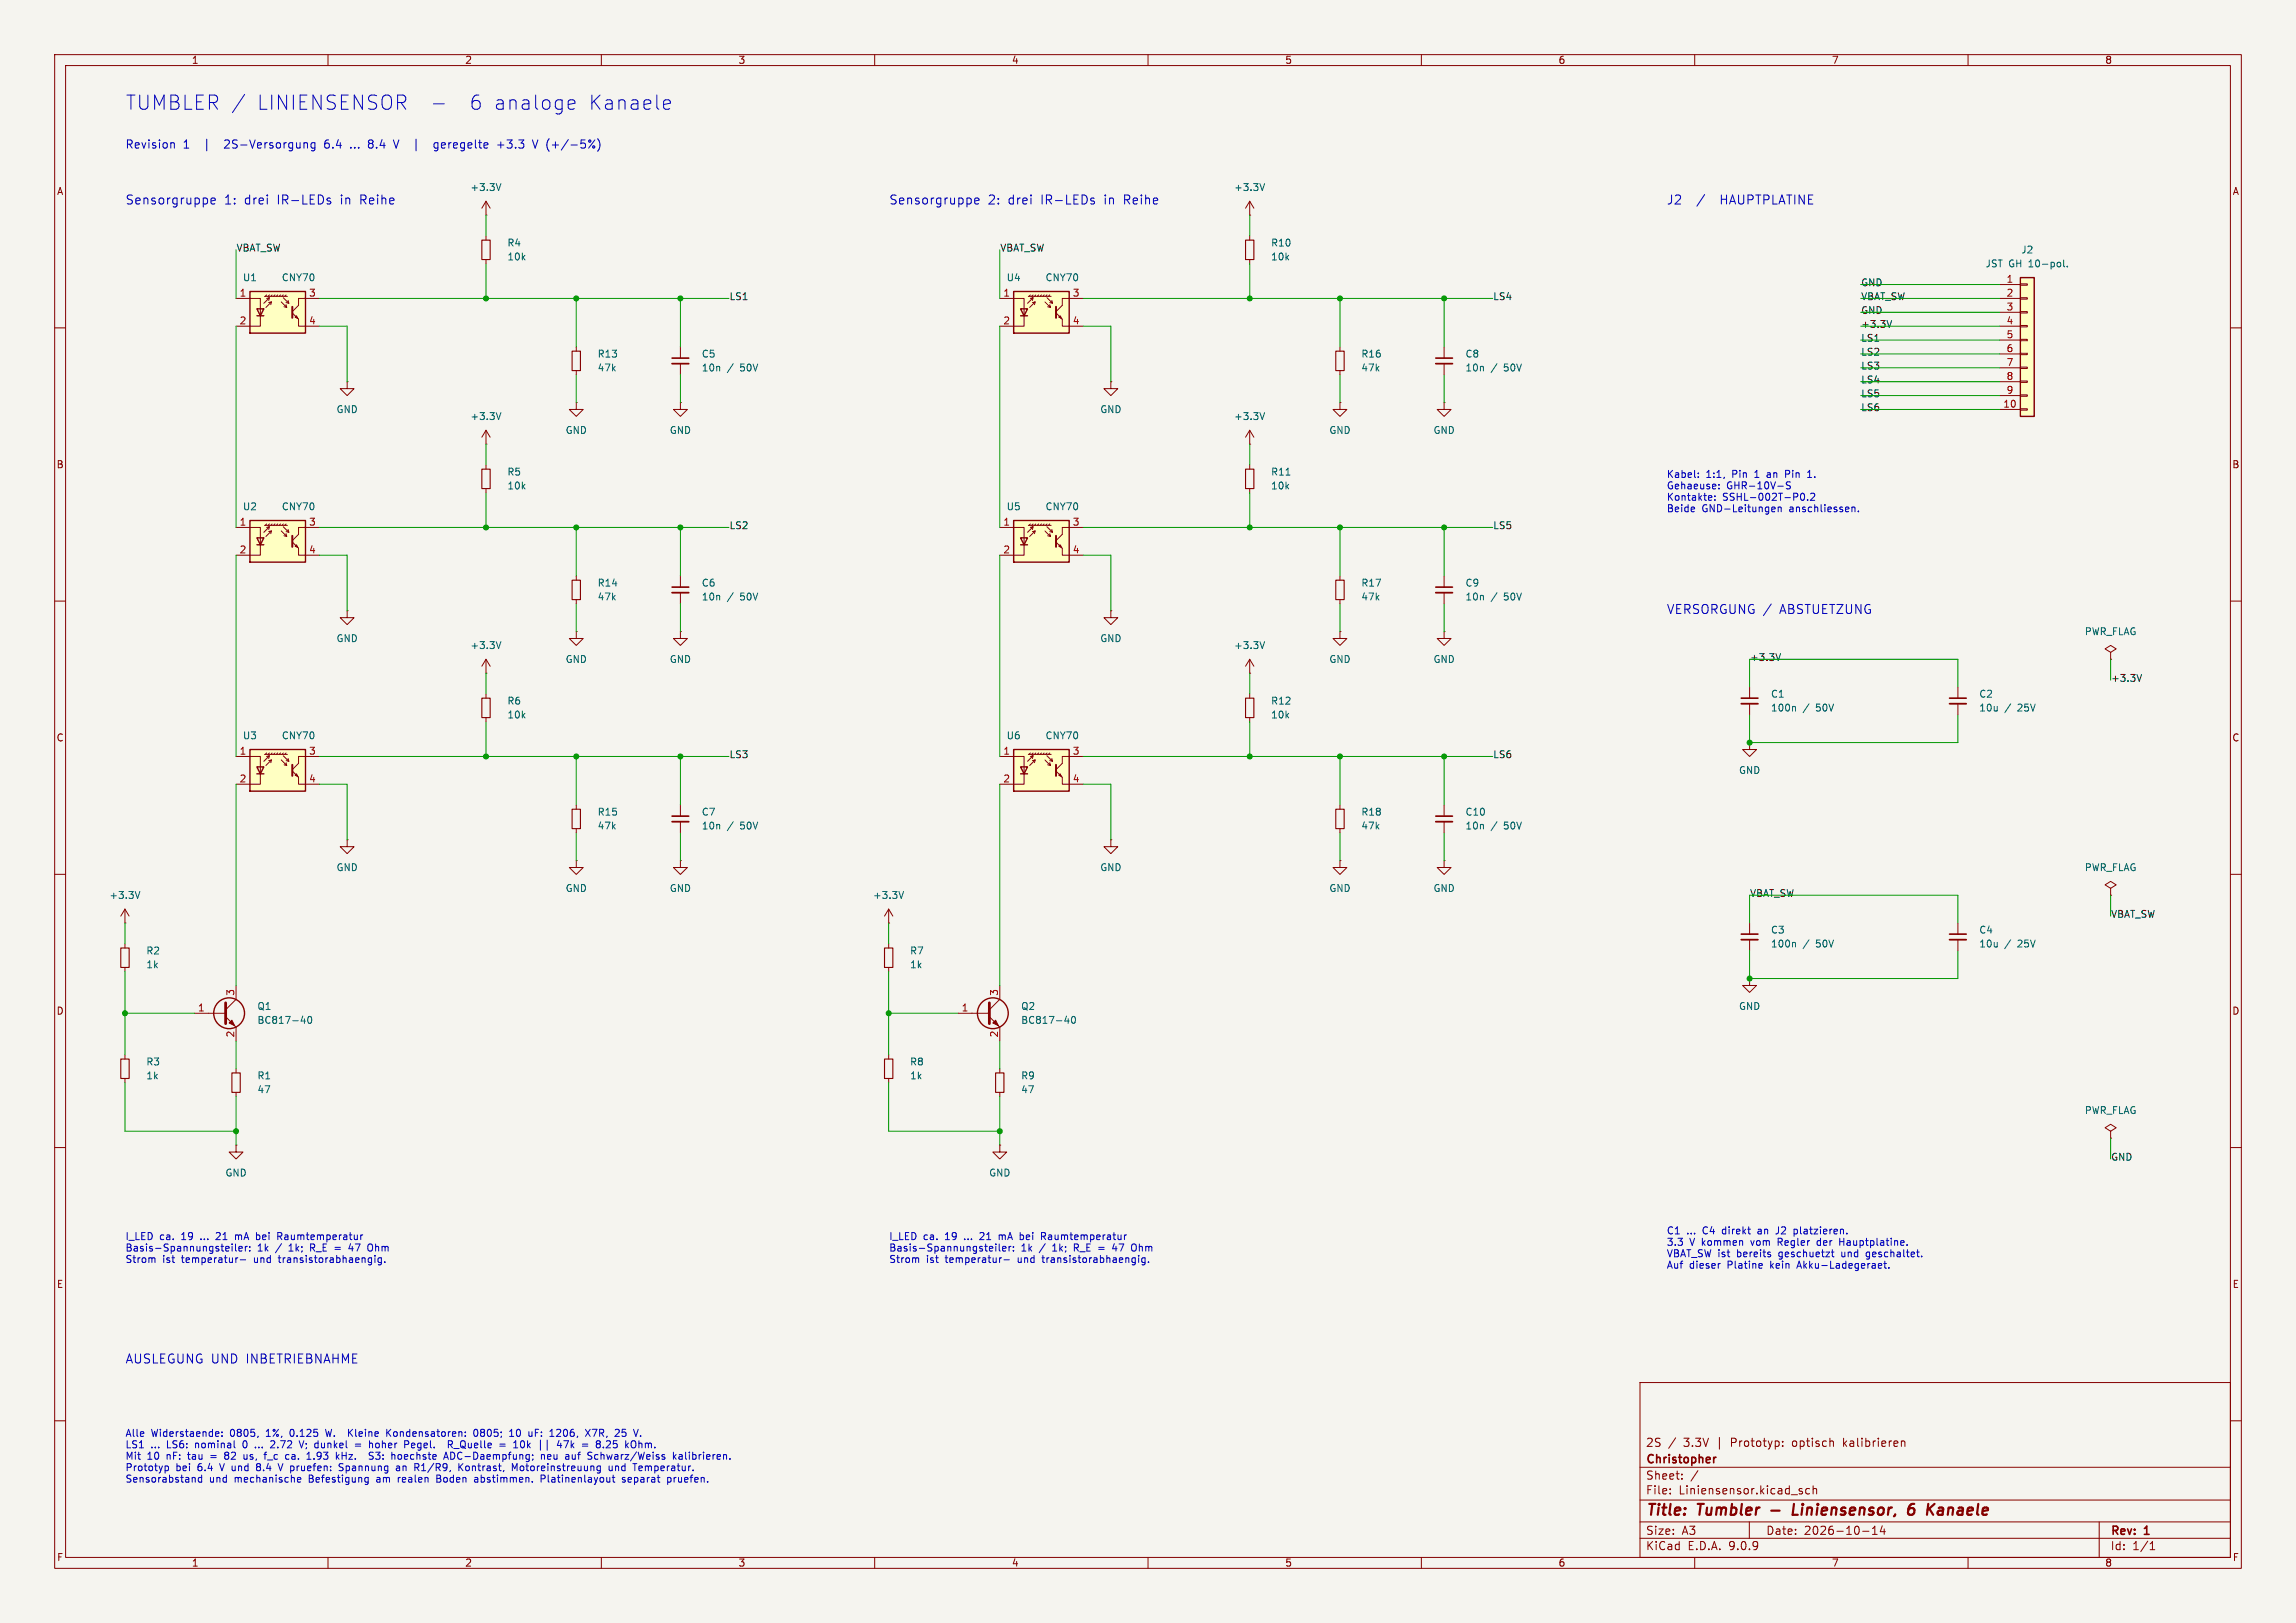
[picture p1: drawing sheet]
<svg xmlns="http://www.w3.org/2000/svg" width="420mm" height="297mm" viewBox="0 0 420 297" stroke-linecap="round" stroke-linejoin="round" font-family="sans-serif">
<defs><g id="words">
<g font-size="3.6" fill="#0000c2">
<text x="22.9" y="20.3">TUMBLER /</text>
<text x="46.8" y="20.3">LINIENSENSOR</text>
<text x="85.4" y="20.3">6 analoge</text>
<text x="107" y="20.3">Kanaele</text>
</g>
<g font-size="2.8" fill="#840000">
<text x="301" y="277.9">Title:</text>
<text x="310.6" y="277.9">Tumbler</text>
<text x="329.6" y="277.9">Liniensensor,</text>
<text x="351.5" y="277.9">6</text>
<text x="355.8" y="277.9">Kanaele</text>
</g>
<g font-size="2.3" fill="#0000c2">
<text x="22.9" y="37.6">Sensorgruppe</text>
<text x="41" y="37.6">1:</text>
<text x="44.7" y="37.6">drei</text>
<text x="50.8" y="37.6">IR-LEDs</text>
<text x="62.5" y="37.6">in</text>
<text x="66.2" y="37.6">Reihe</text>
<text x="162.6" y="37.6">Sensorgruppe</text>
<text x="180.7" y="37.6">2:</text>
<text x="184.4" y="37.6">drei</text>
<text x="190.5" y="37.6">IR-LEDs</text>
<text x="202.2" y="37.6">in</text>
<text x="205.9" y="37.6">Reihe</text>
<text x="304.8" y="37.6">J2</text>
<text x="310.4" y="37.6">/</text>
<text x="314.9" y="37.6">HAUPTPLATINE</text>
<text x="304.8" y="112.6">VERSORGUNG /</text>
<text x="325.6" y="112.6">ABSTUETZUNG</text>
<text x="22.9" y="249.7">AUSLEGUNG UND INBETRIEBNAHME</text>
</g>
<g font-size="2.1" fill="#0000c2">
<text x="22.9" y="27.4">Revision</text>
<text x="33.4" y="27.4">1</text>
<text x="37.5" y="27.4">|</text>
<text x="41.5" y="27.4">2S-Versorgung</text>
<text x="59.9" y="27.4">6.4</text>
<text x="64.8" y="27.4">...</text>
<text x="68.3" y="27.4">8.4</text>
<text x="73.1" y="27.4">V</text>
<text x="81" y="27.4">geregelte</text>
<text x="92.8" y="27.4">+3.3</text>
<text x="99.5" y="27.4">V (+/-5%)</text>
</g>
<g font-size="2.1" fill="#840000">
<text x="301" y="268.2">Christopher</text>
<text x="301" y="265">2S</text>
<text x="308" y="265">3.3V</text>
<text x="314.2" y="265">|</text>
<text x="316.9" y="265">Prototyp:</text>
<text x="328.3" y="265">optisch</text>
<text x="337.7" y="265">kalibrieren</text>
<text x="301" y="273.7">File:</text>
<text x="301" y="271">Sheet:</text>
<text x="307.1" y="273.7">Liniensensor.kicad_sch</text>
<text x="301" y="281.1">Size:</text>
<text x="307.6" y="281.1">A3</text>
<text x="323" y="281.1">Date:</text>
<text x="330" y="281.1">2026-10-14</text>
<text x="386" y="281.3">Rev:</text>
<text x="392.4" y="281.3">1</text>
<text x="301" y="283.9">KiCad</text>
<text x="308.7" y="283.9">E.D.A.</text>
<text x="316.3" y="283.9">9.0.9</text>
<text x="386" y="283.9">Id:</text>
<text x="390.1" y="283.9">1/1</text>
</g>
<g font-size="1.8" fill="#840000">
<text x="35" y="11.9">1</text>
<text x="85" y="11.9">2</text>
<text x="135" y="11.9">3</text>
<text x="185" y="11.9">4</text>
<text x="235" y="11.9">5</text>
<text x="285" y="11.9">6</text>
<text x="335" y="11.9">7</text>
<text x="385" y="11.9">8</text>
<text x="10.3" y="35.9">A</text>
<text x="408.3" y="35.9">A</text>
<text x="10.3" y="85.9">B</text>
<text x="408.2" y="85.9">B</text>
<text x="10.3" y="135.9">C</text>
<text x="408.2" y="135.9">C</text>
<text x="10.3" y="185.9">D</text>
<text x="408.2" y="185.9">D</text>
<text x="10.3" y="235.9">E</text>
<text x="408.3" y="235.9">E</text>
<text x="10.3" y="285.9">F</text>
<text x="35" y="286.9">1</text>
<text x="85" y="286.9">2</text>
<text x="135" y="286.9">3</text>
<text x="185" y="286.9">4</text>
<text x="235" y="286.9">5</text>
<text x="285" y="286.9">6</text>
<text x="335" y="286.9">7</text>
<text x="385" y="286.9">8</text>
<text x="408.3" y="285.9">F</text>
</g>
<g font-size="1.8" fill="#006464">
<text x="86" y="35.2">+3.3V</text>
<text x="225.7" y="35.2">+3.3V</text>
<text x="92.7" y="45.3">R4</text>
<text x="92.7" y="47.9">10k</text>
<text x="232.4" y="47.9">10k</text>
<text x="232.4" y="45.3">R10</text>
<text x="369.6" y="46.6">J2</text>
<text x="44.3" y="51.7">U1</text>
<text x="51.5" y="51.7">CNY70</text>
<text x="184" y="51.7">U4</text>
<text x="191.2" y="51.7">CNY70</text>
<text x="363.1" y="49.1">JST GH 10-pol.</text>
<text x="109.2" y="65.6">R13</text>
<text x="128.3" y="65.6">C5</text>
<text x="248.9" y="65.6">R16</text>
<text x="268" y="65.6">C8</text>
<text x="109.2" y="68.2">47k</text>
<text x="128.3" y="68.2">10n</text>
<text x="133" y="68.2">/</text>
<text x="135.5" y="68.2">50V</text>
<text x="248.9" y="68.2">47k</text>
<text x="268" y="68.2">10n</text>
<text x="272.7" y="68.2">/</text>
<text x="275.2" y="68.2">50V</text>
<text x="61.5" y="75.8">GND</text>
<text x="86" y="77.1">+3.3V</text>
<text x="201.2" y="75.8">GND</text>
<text x="225.7" y="77.1">+3.3V</text>
<text x="103.4" y="79.6">GND</text>
<text x="122.4" y="79.6">GND</text>
<text x="243.1" y="79.6">GND</text>
<text x="262.1" y="79.6">GND</text>
<text x="92.7" y="87.2">R5</text>
<text x="92.7" y="89.8">10k</text>
<text x="232.4" y="89.8">10k</text>
<text x="232.4" y="87.2">R11</text>
<text x="44.3" y="93.6">U2</text>
<text x="51.5" y="93.6">CNY70</text>
<text x="184" y="93.6">U5</text>
<text x="191.2" y="93.6">CNY70</text>
<text x="109.2" y="107.5">R14</text>
<text x="128.3" y="107.5">C6</text>
<text x="248.9" y="107.5">R17</text>
<text x="268" y="107.5">C9</text>
<text x="109.2" y="110.1">47k</text>
<text x="128.3" y="110.1">10n</text>
<text x="133" y="110.1">/</text>
<text x="135.5" y="110.1">50V</text>
<text x="248.9" y="110.1">47k</text>
<text x="268" y="110.1">10n</text>
<text x="272.7" y="110.1">/</text>
<text x="275.2" y="110.1">50V</text>
<text x="61.5" y="117.7">GND</text>
<text x="86" y="119">+3.3V</text>
<text x="201.2" y="117.7">GND</text>
<text x="225.7" y="119">+3.3V</text>
<text x="381.3" y="116.4">PWR_FLAG</text>
<text x="103.4" y="121.5">GND</text>
<text x="122.4" y="121.5">GND</text>
<text x="243.1" y="121.5">GND</text>
<text x="262.1" y="121.5">GND</text>
<text x="92.7" y="129.1">R6</text>
<text x="92.7" y="131.7">10k</text>
<text x="232.4" y="131.7">10k</text>
<text x="232.4" y="129.1">R12</text>
<text x="323.9" y="127.9">C1</text>
<text x="323.9" y="130.4">100n</text>
<text x="329.8" y="130.4">/</text>
<text x="332.3" y="130.4">50V</text>
<text x="362" y="127.9">C2</text>
<text x="362" y="130.4">10u</text>
<text x="366.7" y="130.4">/</text>
<text x="369.2" y="130.4">25V</text>
<text x="44.3" y="135.5">U3</text>
<text x="51.5" y="135.5">CNY70</text>
<text x="184" y="135.5">U6</text>
<text x="191.2" y="135.5">CNY70</text>
<text x="318" y="141.8">GND</text>
<text x="109.2" y="149.5">R15</text>
<text x="128.3" y="149.5">C7</text>
<text x="248.9" y="149.5">R18</text>
<text x="268" y="149.5">C10</text>
<text x="109.2" y="152">47k</text>
<text x="128.3" y="152">10n</text>
<text x="133" y="152">/</text>
<text x="135.5" y="152">50V</text>
<text x="248.9" y="152">47k</text>
<text x="268" y="152">10n</text>
<text x="272.7" y="152">/</text>
<text x="275.2" y="152">50V</text>
<text x="61.5" y="159.6">GND</text>
<text x="201.2" y="159.6">GND</text>
<text x="381.3" y="159.6">PWR_FLAG</text>
<text x="19.9" y="164.7">+3.3V</text>
<text x="103.4" y="163.4">GND</text>
<text x="122.4" y="163.4">GND</text>
<text x="159.6" y="164.7">+3.3V</text>
<text x="243.1" y="163.4">GND</text>
<text x="262.1" y="163.4">GND</text>
<text x="323.9" y="171">C3</text>
<text x="323.9" y="173.6">100n</text>
<text x="329.8" y="173.6">/</text>
<text x="332.3" y="173.6">50V</text>
<text x="362" y="171">C4</text>
<text x="362" y="173.6">10u</text>
<text x="366.7" y="173.6">/</text>
<text x="369.2" y="173.6">25V</text>
<text x="26.7" y="174.9">R2</text>
<text x="26.7" y="177.4">1k</text>
<text x="166.4" y="174.9">R7</text>
<text x="166.4" y="177.4">1k</text>
<text x="47" y="185">Q1</text>
<text x="186.7" y="185">Q2</text>
<text x="318" y="185">GND</text>
<text x="47" y="187.6">BC817-40</text>
<text x="186.7" y="187.6">BC817-40</text>
<text x="26.7" y="195.2">R3</text>
<text x="26.7" y="197.7">1k</text>
<text x="47" y="197.7">R1</text>
<text x="166.4" y="195.2">R8</text>
<text x="166.4" y="197.7">1k</text>
<text x="186.7" y="197.7">R9</text>
<text x="47" y="200.3">47</text>
<text x="186.7" y="200.3">47</text>
<text x="381.3" y="204.1">PWR_FLAG</text>
<text x="41.1" y="215.5">GND</text>
<text x="180.8" y="215.5">GND</text>
</g>
<g font-size="1.8" fill="#0f0f0f">
<text x="43.2" y="46.2">VBAT_SW</text>
<text x="182.9" y="46.2">VBAT_SW</text>
<text x="340.4" y="52.6">GND</text>
<text x="133.3" y="55.1">LS1</text>
<text x="273" y="55.1">LS4</text>
<text x="340.4" y="55.1">VBAT_SW</text>
<text x="340.4" y="57.7">GND</text>
<text x="340.4" y="65.3">LS2</text>
<text x="340.4" y="60.2">+3.3V</text>
<text x="340.4" y="62.7">LS1</text>
<text x="340.4" y="67.8">LS3</text>
<text x="340.4" y="70.4">LS4</text>
<text x="340.4" y="72.9">LS5</text>
<text x="340.4" y="75.4">LS6</text>
<text x="133.3" y="97">LS2</text>
<text x="273" y="97">LS5</text>
<text x="320" y="121.2">+3.3V</text>
<text x="386.1" y="125">+3.3V</text>
<text x="133.3" y="138.9">LS3</text>
<text x="273" y="138.9">LS6</text>
<text x="320" y="164.3">VBAT_SW</text>
<text x="386.1" y="168.2">VBAT_SW</text>
<text x="386.1" y="212.6">GND</text>
</g>
<g font-size="1.8" fill="#a90000">
<text x="367" y="51.8">1</text>
<text x="43.7" y="54.4">1</text>
<text x="43.7" y="59.4">2</text>
<text x="56.4" y="54.4">3</text>
<text x="56.4" y="59.4">4</text>
<text x="183.4" y="54.4">1</text>
<text x="183.4" y="59.4">2</text>
<text x="196.1" y="54.4">3</text>
<text x="196.1" y="59.4">4</text>
<text x="367" y="54.4">2</text>
<text x="367" y="56.9">3</text>
<text x="367" y="59.4">4</text>
<text x="367" y="62">5</text>
<text x="367" y="64.5">6</text>
<text x="367" y="67.1">7</text>
<text x="367" y="69.6">8</text>
<text x="366.4" y="74.7">10</text>
<text x="367" y="72.1">9</text>
<text x="43.7" y="96.3">1</text>
<text x="43.7" y="101.3">2</text>
<text x="56.4" y="96.3">3</text>
<text x="56.4" y="101.3">4</text>
<text x="183.4" y="96.3">1</text>
<text x="183.4" y="101.3">2</text>
<text x="196.1" y="96.3">3</text>
<text x="196.1" y="101.3">4</text>
<text x="43.7" y="138.2">1</text>
<text x="43.7" y="143.3">2</text>
<text x="56.4" y="138.2">3</text>
<text x="56.4" y="143.3">4</text>
<text x="183.4" y="138.2">1</text>
<text x="183.4" y="143.3">2</text>
<text x="196.1" y="138.2">3</text>
<text x="196.1" y="143.3">4</text>
<text x="36.1" y="185.2">1</text>
<text x="42.9" y="182.3" transform="rotate(-90 42.9 182.3)">3</text>
<text x="175.8" y="185.2">1</text>
<text x="182.6" y="182.3" transform="rotate(-90 182.6 182.3)">3</text>
<text x="42.9" y="189.9" transform="rotate(-90 42.9 189.9)">2</text>
<text x="182.6" y="189.9" transform="rotate(-90 182.6 189.9)">2</text>
</g>
<g font-size="1.8" fill="#0000c2">
<text x="304.8" y="87.7">Kabel:</text>
<text x="304.8" y="89.8">Gehaeuse:</text>
<text x="312.1" y="87.7">1:1,</text>
<text x="315.8" y="89.8">GHR-10V-S</text>
<text x="317" y="87.7">Pin</text>
<text x="321.2" y="87.7">1</text>
<text x="323.7" y="87.7">an</text>
<text x="327.2" y="87.7">Pin</text>
<text x="331.5" y="87.7">1.</text>
<text x="304.8" y="91.8">Kontakte:</text>
<text x="304.8" y="93.9">Beide</text>
<text x="311.3" y="93.9">GND-Leitungen</text>
<text x="315.1" y="91.8">SSHL-002T-P0.2</text>
<text x="327.4" y="93.9">anschliessen.</text>
<text x="22.9" y="227.1">I_LED</text>
<text x="29.2" y="227.1">ca.</text>
<text x="33.3" y="227.1">19</text>
<text x="36.9" y="227.1">...</text>
<text x="40" y="227.1">21</text>
<text x="43.7" y="227.1">mA</text>
<text x="47.7" y="227.1">bei</text>
<text x="51.8" y="227.1">Raumtemperatur</text>
<text x="162.6" y="227.1">I_LED</text>
<text x="168.9" y="227.1">ca.</text>
<text x="173" y="227.1">19</text>
<text x="176.6" y="227.1">...</text>
<text x="179.7" y="227.1">21</text>
<text x="183.4" y="227.1">mA</text>
<text x="187.4" y="227.1">bei</text>
<text x="191.5" y="227.1">Raumtemperatur</text>
<text x="304.8" y="226.1">C1</text>
<text x="308.5" y="226.1">...</text>
<text x="311.6" y="226.1">C4</text>
<text x="315.3" y="226.1">direkt</text>
<text x="322" y="226.1">an</text>
<text x="325.5" y="226.1">J2</text>
<text x="328.9" y="226.1">platzieren.</text>
<text x="22.9" y="229.2">Basis-Spannungsteiler:</text>
<text x="22.9" y="231.3">Strom</text>
<text x="29.7" y="231.3">ist</text>
<text x="33.3" y="231.3">temperatur-</text>
<text x="46.7" y="231.3">und</text>
<text x="47.1" y="229.2">1k</text>
<text x="50.6" y="229.2">/</text>
<text x="51.4" y="231.3">transistorabhaengig.</text>
<text x="53.1" y="229.2">1k;</text>
<text x="57.2" y="229.2">R_E =</text>
<text x="64.7" y="229.2">47</text>
<text x="68.3" y="229.2">Ohm</text>
<text x="162.6" y="229.2">Basis-Spannungsteiler:</text>
<text x="162.6" y="231.3">Strom</text>
<text x="169.4" y="231.3">ist</text>
<text x="173" y="231.3">temperatur-</text>
<text x="186.4" y="231.3">und</text>
<text x="186.8" y="229.2">1k</text>
<text x="190.3" y="229.2">/</text>
<text x="191.1" y="231.3">transistorabhaengig.</text>
<text x="192.8" y="229.2">1k;</text>
<text x="196.9" y="229.2">R_E =</text>
<text x="204.4" y="229.2">47</text>
<text x="208" y="229.2">Ohm</text>
<text x="304.8" y="228.2">3.3</text>
<text x="304.8" y="230.3">VBAT_SW ist</text>
<text x="304.8" y="232.4">Auf</text>
<text x="309" y="232.4">dieser</text>
<text x="309.1" y="228.2">V kommen</text>
<text x="316.1" y="232.4">Platine</text>
<text x="317.8" y="230.3">bereits</text>
<text x="320.6" y="228.2">vom</text>
<text x="324.1" y="232.4">kein</text>
<text x="325.6" y="230.3">geschuetzt</text>
<text x="325.6" y="228.2">Regler</text>
<text x="329.2" y="232.4">Akku-Ladegeraet.</text>
<text x="333" y="228.2">der</text>
<text x="337.3" y="230.3">und</text>
<text x="337.3" y="228.2">Hauptplatine.</text>
<text x="342" y="230.3">geschaltet.</text>
<text x="22.9" y="263.1">Alle</text>
<text x="27.6" y="263.1">Widerstaende:</text>
<text x="42.2" y="263.1">0805,</text>
<text x="49" y="263.1">1%,</text>
<text x="53.5" y="263.1">0.125</text>
<text x="60.2" y="263.1">W.</text>
<text x="64.7" y="263.1">Kleine</text>
<text x="71.9" y="263.1">Kondensatoren:</text>
<text x="88.1" y="263.1">0805;</text>
<text x="94.8" y="263.1">10</text>
<text x="98.5" y="263.1">uF:</text>
<text x="102.6" y="263.1">1206,</text>
<text x="109.4" y="263.1">X7R,</text>
<text x="114.9" y="263.1">25</text>
<text x="22.9" y="265.2">LS1</text>
<text x="22.9" y="267.3">Mit</text>
<text x="22.9" y="269.4">Prototyp</text>
<text x="26.9" y="267.3">10</text>
<text x="27.6" y="265.2">...</text>
<text x="30.6" y="267.3">nF:</text>
<text x="30.6" y="265.2">LS6:</text>
<text x="32.2" y="269.4">bei</text>
<text x="34.7" y="267.3">tau</text>
<text x="36" y="265.2">nominal</text>
<text x="36.3" y="269.4">6.4</text>
<text x="38.9" y="267.3">=</text>
<text x="40.5" y="269.4">V und</text>
<text x="41.7" y="267.3">82</text>
<text x="44.9" y="265.2">0</text>
<text x="45.4" y="267.3">us,</text>
<text x="47.3" y="265.2">...</text>
<text x="47.6" y="269.4">8.4</text>
<text x="49.4" y="267.3">f_c</text>
<text x="50.4" y="265.2">2.72</text>
<text x="51.8" y="269.4">V pruefen:</text>
<text x="53.5" y="267.3">ca.</text>
<text x="55.9" y="265.2">V; dunkel</text>
<text x="57.6" y="267.3">1.93</text>
<text x="63.1" y="267.3">kHz.</text>
<text x="63.3" y="269.4">Spannung</text>
<text x="66.4" y="265.2">=</text>
<text x="69.2" y="265.2">hoher</text>
<text x="69.6" y="267.3">S3:</text>
<text x="73.8" y="267.3">hoechste</text>
<text x="73.9" y="269.4">an</text>
<text x="75.8" y="265.2">Pegel.</text>
<text x="77.5" y="269.4">R1/R9,</text>
<text x="83.7" y="267.3">ADC-Daempfung;</text>
<text x="84.2" y="265.2">R_Quelle</text>
<text x="85.7" y="269.4">Kontrast,</text>
<text x="93.8" y="265.2">=</text>
<text x="95.7" y="269.4">Motoreinstreuung</text>
<text x="96.6" y="265.2">10k</text>
<text x="101.3" y="265.2">||</text>
<text x="101.6" y="267.3">neu</text>
<text x="105" y="265.2">47k</text>
<text x="106.2" y="267.3">auf</text>
<text x="109.7" y="265.2">=</text>
<text x="110.5" y="267.3">Schwarz/Weiss</text>
<text x="112.5" y="265.2">8.25</text>
<text x="113.6" y="269.4">und</text>
<text x="118" y="265.2">kOhm.</text>
<text x="118.3" y="269.4">Temperatur.</text>
<text x="126.3" y="267.3">kalibrieren.</text>
<text x="22.9" y="271.5">Sensorabstand</text>
<text x="38.3" y="271.5">und</text>
<text x="43" y="271.5">mechanische</text>
<text x="56.8" y="271.5">Befestigung</text>
<text x="69.3" y="271.5">am</text>
<text x="73.4" y="271.5">realen</text>
<text x="80.7" y="271.5">Boden</text>
<text x="87.8" y="271.5">abstimmen.</text>
<text x="100.1" y="271.5">Platinenlayout</text>
<text x="115.3" y="271.5">separat</text>
<text x="123.7" y="271.5">pruefen.</text>
</g>
</g></defs>
<path d="M0 0h420v297h-420z" fill="#f5f4ef" stroke="#f5f4ef" stroke-width=".18"/>
<g fill="none" stroke="#840000" stroke-width=".18">
<path d="M10 10h400v277h-400zM12 12h396v273h-396zM60 10v2M110 10v2M160 10v2M210 10v2M260 10v2M310 10v2M360 10v2M10 60h2M408 60h2M10 110h2"/>
<path d="M105.4 115.6v1.2h1.3l-1.3 1.3-1.3-1.3h1.3M105.4 115.6h.1M124.5 115.6v1.2h1.2l-1.2 1.3-1.3-1.3h1.3M124.5 115.6h.1M124.5 105.4v2M124.5 108.5v2M408 110h2M10 160h2M105.4 147.3v.8M105.4 151.6v.8M408 160h2M10 210h2"/>
<path d="M408 210h2M300 253h108v32h-108zM10 260h2M300 278.5h108M300 274.5h108M300 268.5h108M305.5 273.2v.2M305.5 272.5v.1M306.5 263.1l-1.3 1.9M307.7 270.5v.2M307.7 269.8v.1M310.6 269.1l-1.3 1.9"/>
<path d="M320 278.5v3M326.1 264.5v.2M326.1 263.8v.1M329.3 272.9l.4 .1v.2l-.2 .2h-.3M329.3 272.4l.4 .1M331 272.5l-.4-.1-.3 .3v.4l.1 .2h.6M331.7 272.5l.2-.1 .3 .1 .1 .9M331.7 271.9v1.5M342.5 279.7l.4-.4v1.5M344.3 279.2l-.4 1.1h1M344.7 279.8v1M347.9 263.8h.5v.9"/>
<path d="M384 278.5v6.5M408 260h2M60 285v2M110 285v2M160 285v2M210 285v2M260 285v2M300 281.5h108M310 285v2M340.7 280.2h1.2M342.5 280.8h.9M360 285v2"/>
<path d="M393.3 283.6h.9M393.3 282.5l.4-.4v1.5"/>
</g>
<path d="M324 276.4h1.5M328.2 275.2l-.3 2h1M350.2 275.2a.91 .91 0 0 0-1.1 .9l-.1 .7 .2 .3a.66 .66 0 0 0 .9-.3l.1-.5-.2-.2a.66 .66 0 0 0-.9 .2M355.2 275.9l-.6 .1M355.2 276.4h-.4a.4 .4 0 0 0-.4 .4 .4 .4 0 0 0 .3 .4h.4" fill="none" stroke="#840000" stroke-width=".4"/>
<path d="M122.9 107.4h3.1M313.9 266.7l-.3 .1-.1 .2" fill="none" stroke="#840000" stroke-width=".3"/>
<path d="M104.6 148.1h1.6v3.5h-1.6z" fill="none" stroke="#840000" stroke-width=".2"/>
<path d="M122.9 108.5h3.1" fill="none" stroke="#840000" stroke-width=".33"/>
<path d="M185.4 95.3h10.2v7.6h-10.2z" fill="#ffffc2"/>
<g fill="none" stroke="#840000" stroke-width=".18">
<path d="M228.6 39.4h.1M228.6 36.8v2.6M228.6 36.8l-.8 1.3M228.6 36.8l.8 1.3M228.6 43.2v.7M228.6 47.5v.8M124.5 63.5v2M124.5 66.5v2.1M203.2 69.9v1.2h1.3l-1.3 1.3-1.3-1.3h1.3M203.2 69.9h.1M228.6 78.7v2.6M228.6 78.7l-.8 1.3"/>
<path d="M228.6 78.7l.8 1.3M245.1 73.7v1.2h1.3l-1.3 1.3-1.3-1.3h1.3M245.1 73.7h.1M245.1 63.5v.8M245.1 67.8v.8M264.2 73.7v1.2h1.2l-1.2 1.3-1.3-1.3h1.3M264.2 73.7h.1M182.9 96.5h4.4v5.1h-4.4M188.1 96.1h4.2M188.5 96.5l.5-.1-1 1M188.5 95.9l-.3 .2M188.8 97.3l.6-.1-1.1 1"/>
<path d="M189 95.9l-.3 .2M189 96.4l-.2 .5M189.4 97.2l-.2 .5M189.5 95.9l-.3 .2M190 95.9l-.3 .2M190.5 95.9l-.3 .2M191 95.9l-.2 .2M191.1 97.2l1.1 1-.2-.5M191.5 96.4l1 1-.1-.5M191.5 95.9l-.2 .2M191.6 98l.6 .2M192 95.9l-.2 .2"/>
<path d="M192 97.3l.5 .1M193.2 99.2l1.1 1.1v1.3h3.8M193.7 99.9l.2-.2 .3 .5zM198.1 96.5h-3.8v1.3l-1.1 1.1M228.6 81.3h.1M228.6 85.1v.8M228.6 89.4v.8M105.4 105.4v.8M105.4 109.7v.8M203.2 111.8v1.2h1.3l-1.3 1.3-1.3-1.3h1.3M203.2 111.8h.1M228.6 123.2h.1"/>
<path d="M228.6 120.7l-.8 1.2M228.6 120.7l.8 1.2M228.6 120.7v2.5M228.6 127v.8M228.6 131.3v.8M124.5 147.3v2.1M124.5 150.4v2"/>
</g>
<path d="M185.4 95.3h10.2v7.6h-10.2zM186.7 98.4h1.3l-.7 1.3zM186.7 99.7h1.3" fill="none" stroke="#840000" stroke-width=".25"/>
<path d="M193.2 98v2.1" fill="none" stroke="#840000" stroke-width=".36"/>
<path d="M227.8 43.9h1.6v3.6h-1.6zM244.3 64.3h1.6v3.5h-1.6zM227.8 85.9h1.6v3.5h-1.6zM104.6 106.2h1.6v3.5h-1.6zM227.8 127.8h1.6v3.5h-1.6z" fill="none" stroke="#840000" stroke-width=".2"/>
<path d="M122.9 65.5h3.1M122.9 149.4h3.1" fill="none" stroke="#840000" stroke-width=".3"/>
<path d="M122.9 66.5h3.1M122.9 150.4h3.1" fill="none" stroke="#840000" stroke-width=".33"/>
<path d="M231.3 33.6l-.4 1.3M231.3 75.5l-.4 1.3M235.2 86.9h.8M231.3 117.4l-.4 1.3" fill="none" stroke="#006464" stroke-width=".18"/>
<path d="M185.4 53.3h10.2v7.7h-10.2z" fill="#ffffc2"/>
<g fill="none" stroke="#840000" stroke-width=".18">
<path d="M182.9 54.6h4.4v5.1h-4.4M188.1 54.2h4.2M188.5 54.6l.5-.1-1 1M188.5 54l-.3 .2M188.8 55.4l.6-.2-1.1 1.1M189 54l-.3 .2M189 54.5l-.2 .5M189.4 55.2l-.2 .6M189.5 54l-.3 .2M190 54l-.3 .2M190.5 54l-.3 .2M191 54l-.2 .2"/>
<path d="M191.1 55.2l1.1 1.1-.2-.5M191.5 54.5l1 1-.1-.5M191.5 54l-.2 .2M191.6 56.1l.6 .2M192 54l-.2 .2M192 55.4l.5 .1M193.2 57.3l1.1 1.1v1.3h3.8M193.7 58l.2-.2 .3 .5zM198.1 54.6h-3.8v1.3l-1.1 1.1M63.5 69.9v1.2h1.3l-1.3 1.3-1.3-1.3h1.3M63.5 69.9h.1M105.4 73.7v1.2h1.3l-1.3 1.3-1.3-1.3h1.3"/>
<path d="M105.4 73.7h.1M105.4 63.5v.8M105.4 67.8v.8M264.2 63.5v2M264.2 66.5v2.1M386.1 119.4l1-.7-1-.6-1 .6 1 .7v1.3M320 135.9v1.3h1.3l-1.3 1.2-1.2-1.2h1.2M320 135.9h.1M320 125.7v2.1M320 128.8v2M358.1 125.7v2.1M358.1 128.8v2"/>
<path d="M386.1 120.7h.1M63.5 153.7v1.2h1.3l-1.3 1.3-1.3-1.3h1.3M63.5 153.7h.1M105.4 157.5v1.3h1.3l-1.3 1.2-1.3-1.2h1.3M105.4 157.5h.1M124.5 157.5v1.3h1.2l-1.2 1.2-1.3-1.2h1.3M124.5 157.5h.1M22.9 168.9h.1M22.9 166.4v2.5M22.9 172.7v.8M22.9 177v.8M22.9 166.4l-.8 1.2"/>
<path d="M22.9 166.4l.7 1.2M320 179.1v1.2h1.3l-1.3 1.3-1.2-1.3h1.2M320 179.1h.1M320 168.9v2M320 172v2M358.1 168.9v2M358.1 172v2M386.1 162.6l1-.7-1-.6-1 .6 1 .7v1.2M386.1 163.8h.1M22.9 193v.8M22.9 197.4v.7M35.6 185.4h5.7"/>
<path d="M41.3 186.1l1.9 1.9v2.5M43.2 180.3v2.6l-1.9 1.9M43.2 195.6v.7M43.2 199.9v.8M43.2 209.6v1.2h1.2l-1.2 1.3-1.3-1.3h1.3M43.2 209.6h.1M182.9 209.6v1.2h1.2l-1.2 1.3-1.3-1.3h1.3M182.9 209.6h.1M386.1 207l1-.6-1-.7-1 .7 1 .6v1.3M386.1 208.3h.1"/>
</g>
<g fill="none" stroke="#840000" stroke-width=".25">
<path d="M185.4 53.3h10.2v7.7h-10.2zM186.7 56.5h1.3l-.7 1.3zM186.7 57.8h1.3"/>
<circle cx="41.9" cy="185.4" r="2.82"/>
</g>
<path d="M193.2 56.1v2.1" fill="none" stroke="#840000" stroke-width=".36"/>
<path d="M104.6 64.3h1.6v3.5h-1.6zM22.1 173.5h1.5v3.5h-1.5zM22.1 193.8h1.5v3.6h-1.5zM42.4 196.3h1.5v3.6h-1.5z" fill="none" stroke="#840000" stroke-width=".2"/>
<path d="M262.6 65.5h3.1M318.5 127.8h3.1M356.6 127.8h3.1M318.5 170.9h3.1M356.6 170.9h3.1" fill="none" stroke="#840000" stroke-width=".3"/>
<path d="M262.6 66.5h3.1M318.5 128.8h3.1M356.6 128.8h3.1M318.5 172h3.1M356.6 172h3.1" fill="none" stroke="#840000" stroke-width=".33"/>
<path d="M328.3 129.3l.1 .2v.6M25.6 163.1l-.4 1.3M328.3 172.5l.1 .1v.7M55.1 186.8h.8M55.7 186.4v.9M56.5 186.1l.1-.1a.68 .68 0 0 1 .4 .6 .68 .68 0 0 1-.4 .7 .84 .84 0 0 1-.1-1.2z" fill="none" stroke="#006464" stroke-width=".18"/>
<path d="M41.3 183.5v3.8" fill="none" stroke="#840000" stroke-width=".51"/>
<path d="M41.9 187.2l.5-.5 .5 1z" fill="#840000" stroke="#840000" stroke-width=".18"/>
<path d="M369.6 50.8h2.5v25.4h-2.5z" fill="#ffffc2"/>
<g fill="none" stroke="#840000" stroke-width=".25">
<path d="M369.6 50.8h2.5v25.4h-2.5z"/>
<circle cx="181.6" cy="185.4" r="2.82"/>
</g>
<g fill="none" stroke="#840000" stroke-width=".18">
<path d="M365.8 52.1h3.8M365.8 54.6h3.8M365.8 57.2h3.8M365.8 59.7h3.8M369.6 51.9h1.2v.3h-1.2zM369.6 54.5h1.2v.2h-1.2zM369.6 57h1.2v.3h-1.2zM369.6 59.6h1.2v.2h-1.2zM124.5 73.7v1.2h1.2l-1.2 1.3-1.3-1.3h1.3M124.5 73.7h.1M365.8 62.2h3.8M365.8 64.8h3.8"/>
<path d="M365.8 67.3h3.8M365.8 69.9h3.8M365.8 72.4h3.8M365.8 74.9h3.8M369.6 62.1h1.2v.3h-1.2zM369.6 64.6h1.2v.3h-1.2zM369.6 67.2h1.2v.2h-1.2zM369.6 69.7h1.2v.3h-1.2zM369.6 72.3h1.2v.2h-1.2zM369.6 74.8h1.2v.3h-1.2zM264.2 115.6v1.2h1.2l-1.2 1.3-1.3-1.3h1.3M264.2 115.6h.1"/>
<path d="M88.9 123.2h.1M88.9 120.7v2.5M88.9 127v.8M88.9 131.3v.8M88.9 120.7l-.8 1.2M88.9 120.7l.8 1.2M203.2 153.7v1.2h1.3l-1.3 1.3-1.3-1.3h1.3M203.2 153.7h.1M175.3 185.4h5.7M181 186.1l1.9 1.9v2.5M182.9 180.3v2.6l-1.9 1.9M182.9 195.6v.7"/>
<path d="M182.9 199.9v.8"/>
</g>
<path d="M377.5 47.6v1.1l.2 .1M378.2 48.7v.1M91.6 117.4l-.4 1.3M194.8 186.8h.8M195.4 186.4v.9M196.1 186.1l.2-.1a.68 .68 0 0 1 .4 .6 .68 .68 0 0 1-.4 .7l-.3-.5z" fill="none" stroke="#006464" stroke-width=".18"/>
<path d="M88.1 127.8h1.6v3.5h-1.6zM182.1 196.3h1.5v3.6h-1.5z" fill="none" stroke="#840000" stroke-width=".2"/>
<path d="M181 183.5v3.8" fill="none" stroke="#840000" stroke-width=".51"/>
<path d="M182.1 186.7l.5 1-1-.5z" fill="#840000" stroke="#840000" stroke-width=".18"/>
<path d="M185.4 137.2h10.2v7.6h-10.2z" fill="#ffffc2"/>
<g fill="none" stroke="#840000" stroke-width=".18">
<path d="M182.9 138.4h4.4v5.1h-4.4M188.1 138h4.2M188.5 138.4l.5-.1-1 1M188.5 137.8l-.3 .2M188.8 139.2l.6-.1-1.1 1M189 137.8l-.3 .2M189 138.3l-.2 .5M189.4 139.1l-.2 .5M189.5 137.8l-.3 .2M190 137.8l-.3 .2M190.5 137.8l-.3 .2M191 137.8l-.2 .2"/>
<path d="M191.1 139.1l1.1 1-.2-.5M191.5 138.3l1 1-.1-.5M191.5 137.8l-.2 .2M191.6 140l.6 .1M192 137.8l-.2 .2M192 139.2l.5 .1M198.1 138.4h-3.8v1.3l-1.1 1.1M193.2 141.1l1.1 1.1v1.3h3.8M193.7 141.9l.2-.3 .3 .5z"/>
</g>
<path d="M185.4 137.2h10.2v7.6h-10.2zM186.7 140.3h1.3l-.7 1.3zM186.7 141.6h1.3" fill="none" stroke="#840000" stroke-width=".25"/>
<path d="M193.2 140v2" fill="none" stroke="#840000" stroke-width=".36"/>
<path d="M45.7 95.3h10.2v7.6h-10.2z" fill="#ffffc2"/>
<g fill="none" stroke="#840000" stroke-width=".18">
<path d="M43.2 96.5h4.4v5.1h-4.4M48.4 96.1h4.2M48.8 96.5l.5-.1-1 1M48.8 95.9l-.3 .2M49.1 97.3l.6-.1-1.1 1M49.3 95.9l-.3 .2M49.3 96.4l-.2 .5M49.7 97.2l-.2 .5M49.8 95.9l-.3 .2M50.3 95.9l-.3 .2M50.8 95.9l-.3 .2M51.3 95.9l-.2 .2"/>
<path d="M51.4 97.2l1.1 1-.2-.5M51.8 96.4l1 1-.1-.5M51.8 95.9l-.2 .2M51.9 98l.6 .2M52.3 95.9l-.2 .2M52.3 97.3l.5 .1M53.5 99.2l1.1 1.1v1.3h3.8M54 99.9l.2-.2 .3 .5zM58.4 96.5h-3.8v1.3l-1.1 1.1"/>
</g>
<path d="M45.7 95.3h10.2v7.6h-10.2zM47 98.4h1.3l-.7 1.3zM47 99.7h1.3" fill="none" stroke="#840000" stroke-width=".25"/>
<path d="M53.5 98v2.1" fill="none" stroke="#840000" stroke-width=".36"/>
<path d="M45.7 53.3h10.2v7.7h-10.2z" fill="#ffffc2"/>
<g fill="none" stroke="#840000" stroke-width=".18">
<path d="M43.2 54.6h4.4v5.1h-4.4M48.4 54.2h4.2M48.8 54.6l.5-.1-1 1M48.8 54l-.3 .2M49.1 55.4l.6-.2-1.1 1.1M49.3 54l-.3 .2M49.3 54.5l-.2 .5M49.7 55.2l-.2 .6M49.8 54l-.3 .2M50.3 54l-.3 .2M50.8 54l-.3 .2M51.3 54l-.2 .2"/>
<path d="M51.4 55.2l1.1 1.1-.2-.5M51.8 54.5l1 1-.1-.5M51.8 54l-.2 .2M51.9 56.1l.6 .2M52.3 54l-.2 .2M52.3 55.4l.5 .1M53.5 57.3l1.1 1.1v1.3h3.8M54 58l.2-.2 .3 .5zM58.4 54.6h-3.8v1.3l-1.1 1.1M88.9 85.1v.8M88.9 89.4v.8M63.5 111.8v1.2h1.3l-1.3 1.3-1.3-1.3h1.3"/>
<path d="M63.5 111.8h.1M264.2 105.4v2M264.2 108.5v2M264.2 157.5v1.3h1.2l-1.2 1.2-1.3-1.2h1.3M264.2 157.5h.1M264.2 147.3v2.1M264.2 150.4v2"/>
</g>
<path d="M45.7 53.3h10.2v7.7h-10.2zM47 56.5h1.3l-.7 1.3zM47 57.8h1.3" fill="none" stroke="#840000" stroke-width=".25"/>
<path d="M53.5 56.1v2.1" fill="none" stroke="#840000" stroke-width=".36"/>
<path d="M262.6 107.4h3.1M262.6 149.4h3.1" fill="none" stroke="#840000" stroke-width=".3"/>
<path d="M262.6 108.5h3.1M262.6 150.4h3.1" fill="none" stroke="#840000" stroke-width=".33"/>
<path d="M88.1 85.9h1.6v3.5h-1.6z" fill="none" stroke="#840000" stroke-width=".2"/>
<path d="M45.7 137.2h10.2v7.6h-10.2z" fill="#ffffc2"/>
<g fill="none" stroke="#840000" stroke-width=".18">
<path d="M88.9 39.4h.1M88.9 36.8v2.6M88.9 36.8l-.8 1.3M88.9 36.8l.8 1.3M88.9 43.2v.7M88.9 47.5v.8M88.9 78.7v2.6M88.9 78.7l-.8 1.3M88.9 78.7l.8 1.3M88.9 81.3h.1M245.1 115.6v1.2h1.3l-1.3 1.3-1.3-1.3h1.3M245.1 115.6h.1"/>
<path d="M245.1 105.4v.8M245.1 109.7v.8M43.2 138.4h4.4v5.1h-4.4M48.4 138h4.2M48.8 138.4l.5-.1-1 1M48.8 137.8l-.3 .2M49.1 139.2l.6-.1-1.1 1M49.3 137.8l-.3 .2M49.3 138.3l-.2 .5M49.7 139.1l-.2 .5M49.8 137.8l-.3 .2M50.3 137.8l-.3 .2"/>
<path d="M50.8 137.8l-.3 .2M51.3 137.8l-.2 .2M51.4 139.1l1.1 1-.2-.5M51.8 138.3l1 1-.1-.5M51.8 137.8l-.2 .2M51.9 140l.6 .1M52.3 137.8l-.2 .2M52.3 139.2l.5 .1M58.4 138.4h-3.8v1.3l-1.1 1.1M53.5 141.1l1.1 1.1v1.3h3.8M54 141.9l.2-.3 .3 .5zM245.1 157.5v1.3h1.3l-1.3 1.2-1.3-1.2h1.3"/>
<path d="M245.1 157.5h.1M245.1 147.3v.8M245.1 151.6v.8M162.6 168.9h.1M162.6 166.4l-.8 1.2M162.6 166.4l.7 1.2M162.6 166.4v2.5M162.6 172.7v.8M162.6 177v.8M162.6 193v.8M162.6 197.4v.7"/>
</g>
<path d="M45.7 137.2h10.2v7.6h-10.2zM47 140.3h1.3l-.7 1.3zM47 141.6h1.3" fill="none" stroke="#840000" stroke-width=".25"/>
<path d="M53.5 140v2" fill="none" stroke="#840000" stroke-width=".36"/>
<path d="M88.1 43.9h1.6v3.6h-1.6zM244.3 106.2h1.6v3.5h-1.6zM244.3 148.1h1.6v3.5h-1.6zM161.8 173.5h1.5v3.5h-1.5zM161.8 193.8h1.5v3.6h-1.5z" fill="none" stroke="#840000" stroke-width=".2"/>
<path d="M91.6 33.6l-.4 1.3M91.6 75.5l-.4 1.3M165.3 163.1l-.4 1.3" fill="none" stroke="#006464" stroke-width=".18"/>
<path d="M346 58.7l-.4 1.2M325.7 119.6l-.4 1.3M391.7 123.4l-.4 1.3" fill="none" stroke="#0f0f0f" stroke-width=".18"/>
<g fill="none" stroke="#009600" stroke-width=".18">
<path d="M88.9 39.4v3.8M228.6 39.4v3.8M43.2 45.7v8.9M43.2 59.7v36.8M58.4 54.6h74.9M58.4 59.7h5.1v10.2M88.9 48.3v6.3M105.4 54.6v8.9M124.5 54.6v8.9M182.9 45.7v8.9M182.9 59.7v36.8M198.1 54.6h74.9"/>
<path d="M198.1 59.7h5.1v10.2M228.6 48.3v6.3M245.1 54.6v8.9M264.2 54.6v8.9M340.4 54.6h25.4M340.4 59.7h25.4M340.4 52.1h25.4M340.4 57.2h25.4M105.4 68.6v5.1M124.5 68.6v5.1M245.1 68.6v5.1M264.2 68.6v5.1"/>
<path d="M340.4 74.9h25.4M340.4 64.8h25.4M340.4 72.4h25.4M340.4 69.9h25.4M340.4 67.3h25.4M340.4 62.2h25.4M58.4 96.5h74.9M88.9 81.3v3.8M88.9 90.2v6.3M105.4 96.5v8.9M124.5 96.5v8.9M198.1 96.5h74.9"/>
<path d="M228.6 81.3v3.8M228.6 90.2v6.3M245.1 96.5v8.9M264.2 96.5v8.9M43.2 101.6v36.8M58.4 101.6h5.1v10.2M105.4 110.5v5.1M124.5 110.5v5.1M182.9 101.6v36.8M198.1 101.6h5.1v10.2M245.1 110.5v5.1M264.2 110.5v5.1"/>
<path d="M58.4 138.4h74.9M88.9 123.2v3.8M88.9 132.1v6.3M105.4 138.4v8.9M124.5 138.4v8.9M198.1 138.4h74.9M228.6 123.2v3.8M228.6 132.1v6.3M245.1 138.4v8.9M264.2 138.4v8.9M320 125.7v-5h38.1v5M320 130.8v5.1h38.1v-5.1"/>
<path d="M386.1 120.7v3.8M43.2 143.5v36.8M58.4 143.5h5.1v10.2M105.4 152.4v5.1M124.5 152.4v5.1M182.9 143.5v36.8M198.1 143.5h5.1v10.2M245.1 152.4v5.1M264.2 152.4v5.1M22.9 168.9v3.8M22.9 177.8v15.2M162.6 168.9v3.8"/>
<path d="M162.6 177.8v15.2M320 168.9v-5.1h38.1v5.1M320 174v5.1h38.1v-5.1M386.1 163.8v3.8M22.9 198.1v8.9h20.3M22.9 185.4h12.7M43.2 190.5v5.1M162.6 198.1v8.9h20.3M162.6 185.4h12.7M182.9 190.5v5.1M43.2 200.7v8.9M182.9 200.7v8.9"/>
<path d="M386.1 208.3v3.8"/>
</g>
<g fill="none" stroke="#0000c2" stroke-width=".18">
<path d="M44.8 17.3l-2.3 3.3M79.3 19h2M103.9 19.1l1.3-.2-.2-.5-.7-.1-.4 .3v1l.2 .3 .2 .1 .7-.1M121.4 19.6l.4 .4 .7-.1M121.4 18.6l.4-.3h.5l.3 .3v.3l-1.2 .2M31.5 26.1l.3 .1 .1 .1v.8M38.6 36.8l.8-.2-.1-.3-.5-.1-.2 .3 .1 .8h.6M56 26.1l.2 .2v.8M57.6 26.2l-.4-.1-.3 .3v.4l.1 .2h.6M57.6 26.1v1.2l-.3 .3-.3-.1M60 36.8l.4 .1 .1 .2-.2 .2h-.3M60 36.2l.4 .1"/>
<path d="M64.2 27v.1M67.7 25.6l-.3 .3 .3 .3-.2 .2-.1 .4 .3 .3M72 25.6l.5 1.5M76.1 25.5v2.1M80.1 26.2l-.4-.1-.3 .3v.4l.1 .2h.6M80.1 26.1v1.2l-.3 .3-.3-.1M91 26.5h1.2M91.6 26v1.1M97.4 25.6l.5 1.5 .5-1.5M109.5 25.7l.2 .7-.2 1M178.3 36.8l.8-.2-.1-.3-.5-.1-.2 .3 .1 .8h.6M199.7 36.8l.4 .1 .1 .2-.2 .2h-.3"/>
<path d="M199.7 36.2l.4 .1M310.7 87.3v.1M310.7 86.6v.1M312.7 90.7l.4 .1v.2l-.6 .1M313.1 91.5l-.4 .1M313.7 91.4v.2M313.7 90.8v.1M314.4 89.3v.2M314.4 88.7v.1M324.3 92.8h.3l.1 .3-.6 .1M324.6 93.6l-.3 .1M325.2 89h1"/>
<path d="M325.3 92.9l.2-.1h.3v.9M325.3 92.8v.9M326.6 86.8h.5M326.8 88.3v.4l.6 .2 .1 .3-.3 .3-.4-.1M327.1 86.1h-.5v1.3M329.4 90.5l.3-.2a.69 .69 0 0 1 .4 .6 .69 .69 0 0 1-.4 .7l-.3-.3M330.7 87.4h.7M330.7 86.4l.3-.3v1.3M330.7 91.4v.2M331.2 90.4l.5-.1 .3 .3-.9 1h.9M338.8 92.8h.5v.9M339.9 93.5v.2"/>
<path d="M324 110.5l-1.4 2.2M28.3 230.2v.8M42.5 227.6v.2M42.5 228.1v.8M43.1 226v.9M43.1 227.6v1.2l.2 .1M43.1 226v.1M43.5 230.2l-.3 .1M43.7 228.5l.6-.1v-.3h-.4l-.2 .2 .1 .6h.5M43.9 230.5h1M44.9 228.1v.8M45.2 228.1l-.3 .2"/>
<path d="M45.7 228.8v.1M45.7 228.1v.2M46.9 226.8l.4 .1M47.3 226h-.4M51.1 226.2l.5 .7M51.4 225.6h-.6v1.3M51.4 226.2h-.6M64.1 227.6l-.3 .9h.8M66.4 226l-.4 .2M67.8 227.6a.44 .44 0 0 0-.5 .5v.4a.44 .44 0 0 0 .5 .4M68.6 230.2v.8M69.8 230.2h-.4l-.3 .2 .2 .6h.5"/>
<path d="M69.8 230.2v1l-.3 .3-.3-.1M70.4 230.9v.1M168 230.2v.8M182.2 227.6v.2M182.2 228.1v.8M182.8 226v.9M182.8 227.6v1.2l.2 .1M182.8 226v.1M183.2 230.2l-.3 .1M183.4 228.5l.6-.1v-.3h-.4l-.2 .2 .1 .6h.5M183.6 230.5h1M184.6 228.1v.8"/>
<path d="M184.9 228.1l-.3 .2M185.4 228.8v.1M185.4 228.1v.2M186.6 226.8l.4 .1M187 226h-.4M190.8 226.2l.5 .7M191.1 225.6h-.6v1.3M191.1 226.2h-.6M203.8 227.6l-.3 .9h.8M206.1 226l-.4 .2M207.5 227.6a.44 .44 0 0 0-.5 .5v.4a.44 .44 0 0 0 .5 .4M208.3 230.2v.8"/>
<path d="M209.5 230.2h-.4l-.3 .2 .2 .6h.5M209.5 230.2v1l-.3 .3-.3-.1M210.1 230.9v.1M314.6 231.2h.1M322.2 231.2l.2 .3-.7 .1M322.3 232l-.1 .1M323.7 229.6l.2 .1-.2 .3M323.7 229.1l.1 .1M324.8 225.8h.2M328.2 225.7l.3 .1M328.2 224.9v1.3M328.5 224.9l-.3 .1"/>
<path d="M332.5 227.1l-.1 .2 .1 .5M335 229.1h.5M335.2 228.7v1.1l.3 .2M336.5 226.6v1.3M336.5 227.2h.8M337.8 225.7v.1M341.4 230.4h.1M341.5 229.2l-.1 .2 .1 .5M344.1 232l-.3 .1M344.1 231.3l.1 .2-.6 .1M344.8 230.8v1.1l.3 .2M345.5 232v.1"/>
<path d="M348.9 227.8v.1M351.5 229.9v.1M30.2 268.3v1.3M30.2 268.3h.4l.2 .2-.1 .6h-.5M35.5 270.4l.2 .1v.7M36.9 270.4h-.4l-.2 .2 .1 .6h.5M36.9 269.9v1.3M39.6 262l.4 .1v.2l-.6 .1M40 262.8l-.4 .1M40.6 262.7v.2M40.6 262.1v.1M41.2 265.9l-.1 .2 .1 .1"/>
<path d="M41.2 266.4l-.1 .1 .1 .5M42.8 263.7v1.1l.2 .2M44.6 266.2v.7l.4 .1M46.7 264.8v.2M46.9 268.1l.1 .2M47 268.5l-.1 .1 .1 .5M47.2 262.8v.2M48.3 266.2h.5M48.5 265.8v1.2M50.2 264.2l-.7 .8h.8M50.9 267.8l.4 1.3M52.4 267h.5"/>
<path d="M52.4 266.2h.5M54.5 270.4v.8h.5M54.7 263.7l.5 1.3 .4-1.3M55 270.4v.3l-.6 .1M56.1 267h.8M56.5 265.7v1.3M59.5 261.6l.4 1.3M61.7 266.5l.3 .5M62 266.2l-.5 .5M62.6 267.8l-.5 .1-.1 .3 .8 .6M62.8 268.9l-.3 .2h-.5M63.8 261.6v1.3"/>
<path d="M63.9 262.1l.6 .8M64.5 261.6l-.7 .7M65 264.3h1M65 264.6h1M66.8 271.1l.2 .1h.3M66.9 270.4l-.1 .1M67.3 270.4v1l-.2 .3-.3-.1M67.6 263.7v1.3M68 264.1l.2 .2v.7M68.3 265.8l-.5-.1-.2 .2v.3l.6 .3 .1 .3-.3 .2h-.5M68.7 266.9l.6 .1M70.8 261.6v1.3"/>
<path d="M70.9 262.1l.6 .8M71.5 261.6l-.7 .7M72.5 268.3h.5l.1 .8M72.9 270.4v.8M73 270.4l-.1 .2M73.1 268.6h-.4l-.2 .2 .2 .3h.4M73.4 266.2h-.4l-.2 .2 .1 .6h.5M74.7 263.8l.1 .3-.1 .2h-.7M75.3 264.1v.8M75.9 264.4l-.6 .1M76.2 268.5l.4 .6M76.6 268v.3l-.2 .2"/>
<path d="M79.9 269.9v1.3h.5M79.9 270.5h.4M81.3 266.7h.6M81.6 265.7l.4 1.3M82 263.7v1.3M82.3 264.3l.5 .7M82.7 263.8l.1 .3-.2 .2h-.6M83 265.1h1M83.1 266.1l-.2-.3-.4-.1v1.3h.4l.2-.3M83.9 267.8v1.3M84.1 268.4l.6 .7M84.7 267.8l-.8 .8"/>
<path d="M85.2 268.4v.6M86.8 261.7l.2-.1a.69 .69 0 0 1 .4 .6 .69 .69 0 0 1-.4 .7l-.2-.2-.1-.3zM86.8 270.4h.5M87.3 270.7h-.3l-.2 .2v.3h.5M91.4 264.3h1M91.4 264.6h1M93.2 262.9h.8M93.2 261.9l.4-.3v1.3M93.7 269.1v-1.3l.5 1 .4-1v1.3M94.1 264l.2-.3v1.3M95.2 268.4v.6M95.3 263.8v.1"/>
<path d="M95.8 263.8a.7 .7 0 0 1-.3 1.2l-.1-.1M97.9 262.2h.5M98.5 261.6h-.6v1.3M99 269.9v1.3M99 266.3l.2-.1h.3l.1 .8M99 266.2v.8M99.7 270.4l-.2 .2h-.5M100.2 266.6l.6-.1-.1-.3h-.4l-.1 .2v.6h.5M102 264.5h.8M102.3 261.6l-.5 .1M102.5 262.1l-.7 .8h.8M104 263.7l-.6 1.3"/>
<path d="M105.2 266.9l-.2 .1M105.2 266.2v.8M105.7 266.2h.5M107.1 261.6l.9 1.3M108 261.6l-.9 1.3M108.3 261.6h.9l-.6 1.3M109.1 264v.1M109.1 264.3v.5M109.3 266.2h.1M109.4 267h-.1M109.9 265.7v1.3M110 266.2l-.1 .1"/>
<path d="M111.4 268.3l.1 .8h.3l.2-.1M111.7 264l-.8 1h.8M112 268.3v.8M112 270.4h.5M112.2 269.9v1.1l.3 .2M112.6 268.3v.8M113.1 268.3h-.3l-.2 .1M113.8 262.8h.6M113.8 261.6h.7M113.8 262.1h.6M114.3 270.4h-.3l-.2 .1 .1 .2 .4 .2v.3h-.5M116.9 263.7v1.3"/>
<path d="M116.9 264.2l.2-.1h.3v.9M117.1 268.3h.3l.1 .3-.6 .1M117.4 269.1h-.3M122.1 270.4v1.3M122.6 270.4l.2 .2-.1 .5-.2 .1h-.4M123.3 266.5l.4 .5M123.7 266.2l-.5 .5M124.2 266.2h.5l.1 .8M124.8 266.5h-.4l-.2 .2 .2 .3h.4M125.4 265.7v1.2l.2 .1"/>
</g>
<g fill="#009600" stroke="#009600" stroke-width=".18">
<circle cx="264.2" cy="96.5" r=".46"/>
<circle cx="245.1" cy="96.5" r=".46"/>
<circle cx="245.1" cy="138.4" r=".46"/>
<circle cx="264.2" cy="138.4" r=".46"/>
<circle cx="228.6" cy="138.4" r=".46"/>
<circle cx="162.6" cy="185.4" r=".46"/>
<circle cx="182.9" cy="207" r=".46"/>
<circle cx="228.6" cy="54.6" r=".46"/>
<circle cx="228.6" cy="96.5" r=".46"/>
<circle cx="264.2" cy="54.6" r=".46"/>
<circle cx="245.1" cy="54.6" r=".46"/>
<circle cx="320" cy="135.9" r=".46"/>
<circle cx="320" cy="179.1" r=".46"/>
<circle cx="43.2" cy="207" r=".46"/>
<circle cx="22.9" cy="185.4" r=".46"/>
<circle cx="105.4" cy="96.5" r=".46"/>
<circle cx="124.5" cy="96.5" r=".46"/>
<circle cx="124.5" cy="138.4" r=".46"/>
<circle cx="105.4" cy="138.4" r=".46"/>
<circle cx="124.5" cy="54.6" r=".46"/>
<circle cx="105.4" cy="54.6" r=".46"/>
<circle cx="88.9" cy="54.6" r=".46"/>
<circle cx="88.9" cy="96.5" r=".46"/>
<circle cx="88.9" cy="138.4" r=".46"/>
</g>
<use href="#words"/>
</svg>
